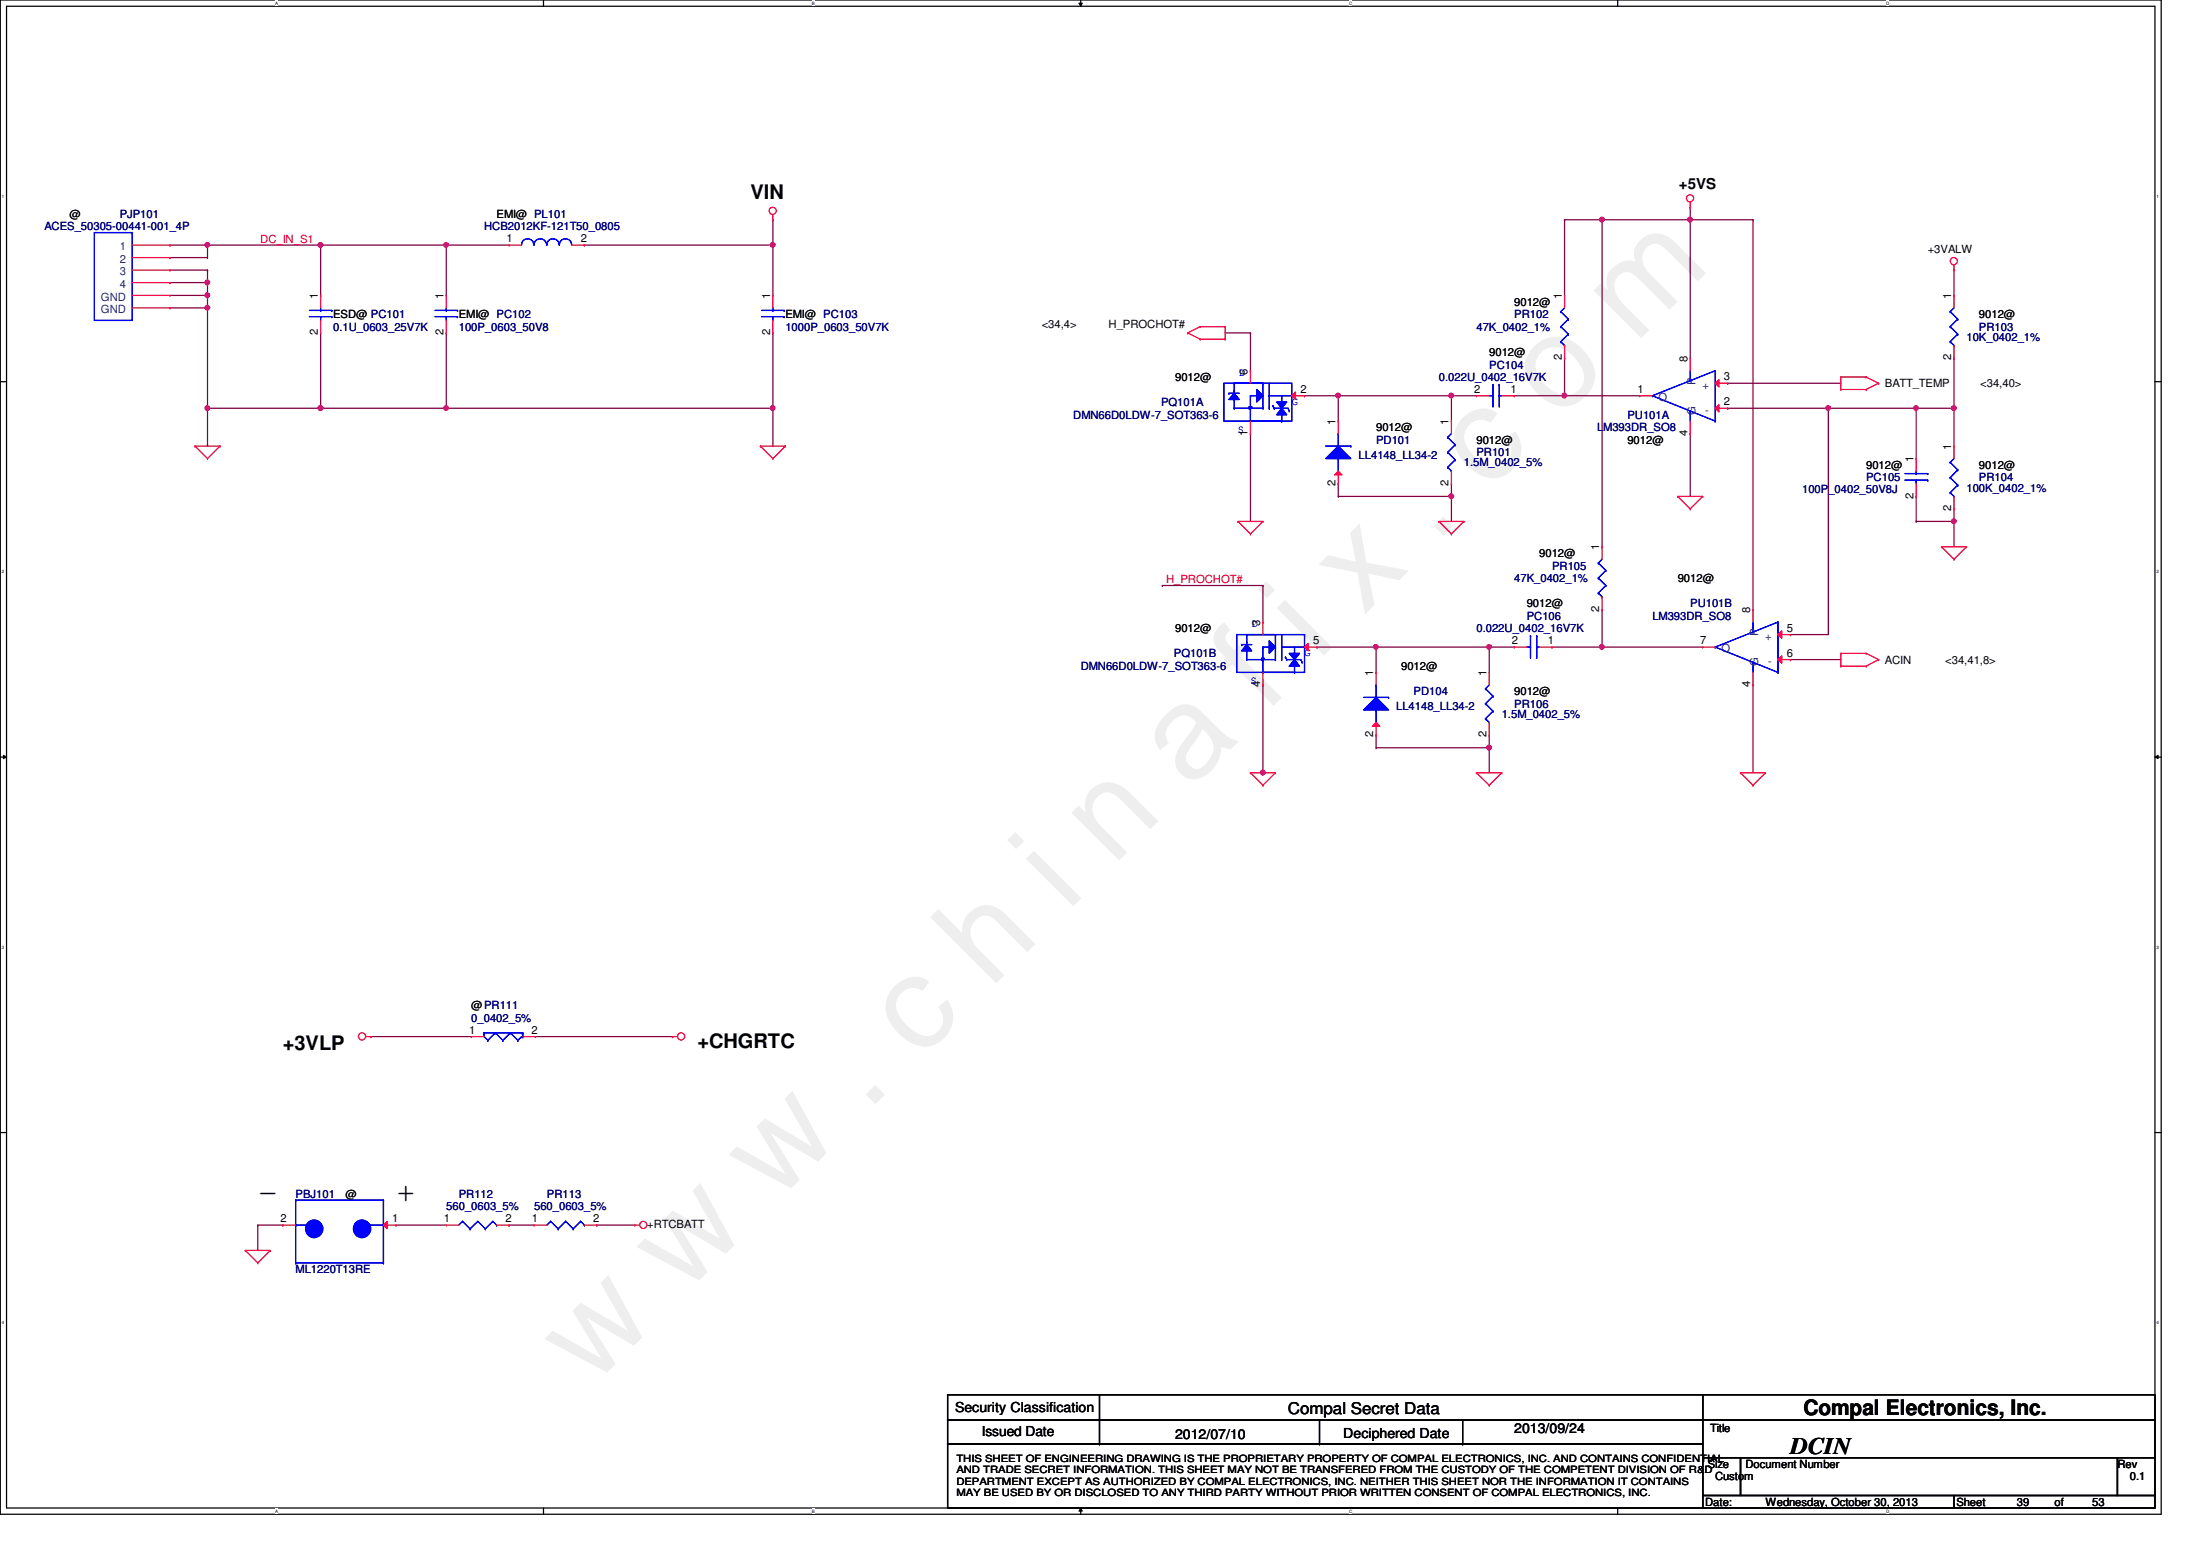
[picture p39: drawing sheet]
<svg xmlns="http://www.w3.org/2000/svg" width="297mm" height="210mm" viewBox="0 0 297 210" stroke-linecap="round" stroke-linejoin="round" font-family="sans-serif">
<defs><g id="words">
<text font-size="17.6" fill="#f0f" x="80.1" y="188" transform="rotate(-45 80.1 188)">w w w . c h i n a f i x . c o m</text>
<g font-size="4.6">
<text x="34.9" y="162.8">-</text>
<text x="53.6" y="162.8">+</text>
</g>
<text font-size="3.2" x="242.5" y="196.9">DCIN</text>
<text font-size="2.9" x="244.3" y="191.6">Compal Electronics, Inc.</text>
<g font-size="2.7">
<text x="101.6" y="26.9">VIN</text>
<text x="38.3" y="142.2">+3VLP</text>
<text x="94.5" y="141.9">+CHGRTC</text>
</g>
<text font-size="2.2" x="174.5" y="191.4">Compal Secret Data</text>
<text font-size="2" x="227.4" y="25.6">+5VS</text>
<g font-size="1.9">
<text x="129.4" y="191.3">Security Classification</text>
<text x="133" y="194.5">Issued Date</text>
<text x="159.2" y="194.9">2012/07/10</text>
<text x="181.9" y="194.7">Deciphered Date</text>
<text x="205.1" y="194">2013/09/24</text>
</g>
<g font-size="1.5">
<text x="9.4" y="29.5">@</text>
<text x="67.3" y="29.5">EMI@ PL101</text>
<text x="68.6" y="32.8">1</text>
<text x="78.7" y="32.8">2</text>
<text x="261.1" y="34.2">+3VALW</text>
<text x="43" y="40.5" transform="rotate(-90 43 40.5)">1</text>
<text x="60.1" y="40.5" transform="rotate(-90 60.1 40.5)">1</text>
<text x="104.3" y="40.5" transform="rotate(-90 104.3 40.5)">1</text>
<text x="205.1" y="41.4">9012@</text>
<text x="211.5" y="40.5" transform="rotate(-90 211.5 40.5)">1</text>
<text x="264.3" y="40.5" transform="rotate(-90 264.3 40.5)">1</text>
<text x="43" y="45.4" transform="rotate(-90 43 45.4)">2</text>
<text x="45.1" y="43.1">ESD@ PC101</text>
<text x="60.1" y="45.4" transform="rotate(-90 60.1 45.4)">2</text>
<text x="62.1" y="43.1">EMI@ PC102</text>
<text x="104.3" y="45.4" transform="rotate(-90 104.3 45.4)">2</text>
<text x="106.4" y="43.1">EMI@ PC103</text>
<text x="141.1" y="44.4">&lt;34,4&gt;</text>
<text x="150.2" y="44.4">H_PROCHOT#</text>
<text x="268.1" y="43.1">9012@</text>
<text x="159.2" y="51.6">9012@</text>
<text x="169" y="50.7" transform="rotate(-90 169 50.7)">6</text>
<text x="176.1" y="53.2">2</text>
<text x="199.7" y="53.2">2</text>
<text x="201.7" y="48.2">9012@</text>
<text x="204.6" y="53.2">1</text>
<text x="211.5" y="48.8" transform="rotate(-90 211.5 48.8)">2</text>
<text x="221.8" y="53.2">1</text>
<text x="228.6" y="49" transform="rotate(-90 228.6 49)">8</text>
<text x="233.5" y="51.5">3</text>
<text x="255.3" y="52.5">BATT_TEMP</text>
<text x="264.3" y="48.8" transform="rotate(-90 264.3 48.8)">2</text>
<text x="268.2" y="52.5">&lt;34,40&gt;</text>
<text x="169" y="59.1" transform="rotate(-90 169 59.1)">1</text>
<text x="180.9" y="57.5" transform="rotate(-90 180.9 57.5)">1</text>
<text x="186.4" y="58.4">9012@</text>
<text x="196.2" y="57.5" transform="rotate(-90 196.2 57.5)">1</text>
<text x="228.6" y="59.1" transform="rotate(-90 228.6 59.1)">4</text>
<text x="233.5" y="54.9">2</text>
<text x="180.9" y="65.8" transform="rotate(-90 180.9 65.8)">2</text>
<text x="196.2" y="65.8" transform="rotate(-90 196.2 65.8)">2</text>
<text x="200" y="60.1">9012@</text>
<text x="220.4" y="60.1">9012@</text>
<text x="252.8" y="63.5">9012@</text>
<text x="259.2" y="62.6" transform="rotate(-90 259.2 62.6)">1</text>
<text x="264.3" y="60.9" transform="rotate(-90 264.3 60.9)">1</text>
<text x="268.1" y="63.5">9012@</text>
<text x="259.2" y="67.6" transform="rotate(-90 259.2 67.6)">2</text>
<text x="264.3" y="69.3" transform="rotate(-90 264.3 69.3)">2</text>
<text x="208.5" y="75.4">9012@</text>
<text x="216.6" y="74.5" transform="rotate(-90 216.6 74.5)">1</text>
<text x="206.8" y="82.2">9012@</text>
<text x="216.6" y="82.8" transform="rotate(-90 216.6 82.8)">2</text>
<text x="227.2" y="78.8">9012@</text>
<text x="237.1" y="83.1" transform="rotate(-90 237.1 83.1)">8</text>
<text x="159.2" y="85.6">9012@</text>
<text x="170.7" y="84.8" transform="rotate(-90 170.7 84.8)">3</text>
<text x="177.9" y="87.2">5</text>
<text x="204.8" y="87.2">2</text>
<text x="209.7" y="87.2">1</text>
<text x="230.3" y="87.2">7</text>
<text x="242" y="85.6">5</text>
<text x="242" y="88.9">6</text>
<text x="255.3" y="89.9">ACIN</text>
<text x="263.5" y="89.9">&lt;34,41,8&gt;</text>
<text x="170.7" y="93.1" transform="rotate(-90 170.7 93.1)">4</text>
<text x="186" y="91.6" transform="rotate(-90 186 91.6)">1</text>
<text x="189.8" y="90.7">9012@</text>
<text x="201.3" y="91.6" transform="rotate(-90 201.3 91.6)">1</text>
<text x="205.1" y="94.1">9012@</text>
<text x="237.1" y="93.1" transform="rotate(-90 237.1 93.1)">4</text>
<text x="186" y="99.9" transform="rotate(-90 186 99.9)">2</text>
<text x="201.3" y="99.9" transform="rotate(-90 201.3 99.9)">2</text>
<text x="63.8" y="136.7">@PR111</text>
<text x="63.5" y="140">1</text>
<text x="72" y="140">2</text>
<text x="38" y="165.5">2</text>
<text x="46.8" y="162.2">@</text>
<text x="53.1" y="165.5">1</text>
<text x="60.1" y="165.5">1</text>
<text x="68.4" y="165.5">2</text>
<text x="72" y="165.5">1</text>
<text x="80.3" y="165.5">2</text>
<text x="87.7" y="166.3">+RTCBATT</text>
<text x="231.6" y="193.9">Title</text>
<text x="231" y="203.9">Date:</text>
<text x="231.3" y="198.8">Size</text>
<text x="232.3" y="200.5">Custom</text>
<text x="236.4" y="198.8">Document Number</text>
<text x="239.1" y="203.9">Wednesday, October 30, 2013</text>
<text x="265" y="203.9">Sheet</text>
<text x="273.2" y="203.9">39</text>
<text x="278.3" y="203.9">of</text>
<text x="283.4" y="203.9">53</text>
<text x="286.8" y="198.8">Rev</text>
<text x="288.5" y="200.5">0.1</text>
</g>
<g font-size="1.5" fill="#000080">
<text x="16.2" y="29.5">PJP101</text>
<text x="6" y="31.2">ACES_50305-00441-001_4P</text>
<text x="65.6" y="31.2">HCB2012KF-121T50_0805</text>
<text x="45.1" y="44.8">0.1U_0603_25V7K</text>
<text x="62.1" y="44.8">100P_0603_50V8</text>
<text x="106.4" y="44.8">1000P_0603_50V7K</text>
<text x="200" y="44.8">47K_0402_1%</text>
<text x="205.1" y="43.1">PR102</text>
<text x="266.4" y="46.1">10K_0402_1%</text>
<text x="268.1" y="44.8">PR103</text>
<text x="194.9" y="51.6">0.022U_0402_16V7K</text>
<text x="201.7" y="49.9">PC104</text>
<text x="145.4" y="56.7">DMN66D0LDW-7_SOT363-6</text>
<text x="157.3" y="55">PQ101A</text>
<text x="216.3" y="58.4">LM393DR_SO8</text>
<text x="220.4" y="56.7">PU101A</text>
<text x="184" y="62.1">LL4148_LL34-2</text>
<text x="186.4" y="60.1">PD101</text>
<text x="198.3" y="63.2">1.5M_0402_5%</text>
<text x="200" y="61.8">PR101</text>
<text x="252.8" y="65.2">PC105</text>
<text x="268.1" y="65.2">PR104</text>
<text x="244.1" y="66.8">100P_0402_50V8J</text>
<text x="266.4" y="66.6">100K_0402_1%</text>
<text x="210.2" y="77.1">PR105</text>
<text x="205.1" y="78.8">47K_0402_1%</text>
<text x="206.8" y="83.9">PC106</text>
<text x="223.8" y="83.9">LM393DR_SO8</text>
<text x="228.9" y="82.2">PU101B</text>
<text x="159" y="89">PQ101B</text>
<text x="200" y="85.6">0.022U_0402_16V7K</text>
<text x="146.4" y="90.7">DMN66D0LDW-7_SOT363-6</text>
<text x="191.5" y="94.1">PD104</text>
<text x="205.1" y="95.8">PR106</text>
<text x="189.1" y="96.2">LL4148_LL34-2</text>
<text x="203.4" y="97.2">1.5M_0402_5%</text>
<text x="63.8" y="138.4">0_0402_5%</text>
<text x="40" y="162.2">PBJ101</text>
<text x="60.4" y="163.9">560_0603_5%</text>
<text x="62.1" y="162.2">PR112</text>
<text x="72.3" y="163.9">560_0603_5%</text>
<text x="74.1" y="162.2">PR113</text>
<text x="40" y="172.4">ML1220T13RE</text>
</g>
<g font-size="1.5" fill="#004080">
<text x="16.2" y="33.9">1</text>
<text x="16.2" y="35.6">2</text>
<text x="13.7" y="40.7">GND</text>
<text x="16.2" y="37.3">3</text>
<text x="16.2" y="39">4</text>
<text x="13.7" y="42.4">GND</text>
<text x="229.7" y="52.1" transform="rotate(-90 229.7 52.1)">P</text>
<text x="230.6" y="52.6">+</text>
<text x="224.7" y="54.3">O</text>
<text x="229.7" y="56.2" transform="rotate(-90 229.7 56.2)">G</text>
<text x="231" y="56">-</text>
<text x="233.2" y="88.3">O</text>
<text x="238.2" y="86.1" transform="rotate(-90 238.2 86.1)">P</text>
<text x="239.1" y="86.7">+</text>
<text x="238.2" y="90.2" transform="rotate(-90 238.2 90.2)">G</text>
<text x="239.5" y="90">-</text>
</g>
<g font-size="1.5" fill="#f00">
<text x="35.3" y="32.9">DC_IN_S1</text>
<text x="157.9" y="79">H_PROCHOT#</text>
</g>
<g font-size="1.5" fill="#00f">
<text x="167.8" y="50.9">D</text>
<text x="167.7" y="58.6">S</text>
<text x="175" y="54.8">G</text>
<text x="169.5" y="85">D</text>
<text x="176.7" y="88.9">G</text>
<text x="169.4" y="92.6">S</text>
</g>
<g font-size="1.4">
<text x="129.5" y="198">THIS SHEET OF ENGINEERING DRAWING IS THE PROPRIETARY PROPERTY OF COMPAL ELECTRONICS, INC. AND CONTAINS CONFIDENTIAL</text>
<text x="129.5" y="199.5">AND TRADE SECRET INFORMATION. THIS SHEET MAY NOT BE TRANSFERED FROM THE CUSTODY OF THE COMPETENT DIVISION OF R&amp;D</text>
<text x="129.5" y="201.1">DEPARTMENT EXCEPT AS AUTHORIZED BY COMPAL ELECTRONICS, INC. NEITHER THIS SHEET NOR THE INFORMATION IT CONTAINS</text>
<text x="129.5" y="202.6">MAY BE USED BY OR DISCLOSED TO ANY THIRD PARTY WITHOUT PRIOR WRITTEN CONSENT OF COMPAL ELECTRONICS, INC.</text>
</g>
<g font-size=".6">
<text x="37.2" y=".6">A</text>
<text x="110" y=".6">B</text>
<text x="182.7" y=".6">C</text>
<text x="255.5" y=".6">D</text>
<text x=".3" y="26.8">1</text>
<text x="292.1" y="26.8">1</text>
<text x=".3" y="77.6">2</text>
<text x="292.1" y="77.6">2</text>
<text x=".3" y="128.5">3</text>
<text x="292.1" y="128.5">3</text>
<text x=".3" y="179.3">4</text>
<text x="292.1" y="179.3">4</text>
<text x="37.2" y="204.9">A</text>
<text x="110" y="204.9">B</text>
<text x="182.7" y="204.9">C</text>
<text x="255.5" y="204.9">D</text>
</g>
</g></defs>
<path d="M0 0h292.7v205.1h-292.7zM.9 .8h291v203.4h-291z" fill="none" stroke="#000" stroke-width=".17"/>
<g fill="#fff">
<path d="M37.2 .1h.4v.7h-.4z"/>
<path d="M37.2 204.3h.4v.7h-.4z"/>
</g>
<path d="M73.6 0v.8M73.6 204.2v.9" fill="none" stroke="#000" stroke-width=".17"/>
<g fill="#fff">
<path d="M110 .1h.4v.7h-.4z"/>
<path d="M110 204.3h.4v.7h-.4z"/>
</g>
<path d="M146.4 0v.8M146.4 204.2v.9" fill="none" stroke="#000" stroke-width=".17"/>
<path d="M146.1 .4h.5l-.2 .4zM146.4 204.2l.2 .4h-.5z" fill="#000"/>
<path d="M146.1 .4h.5l-.2 .4zM146.4 204.2l.2 .4h-.5z" fill="none" stroke="#000" stroke-width=".14"/>
<g fill="#fff">
<path d="M182.7 .1h.4v.7h-.4z"/>
<path d="M182.7 204.3h.4v.7h-.4z"/>
</g>
<path d="M219.1 0v.8M219.1 204.2v.9" fill="none" stroke="#000" stroke-width=".17"/>
<g fill="#fff">
<path d="M255.5 .1h.4v.7h-.4z"/>
<path d="M255.5 204.3h.4v.7h-.4z"/>
<path d="M.3 26.2h.2v.7h-.2z"/>
<path d="M292.1 26.2h.3v.7h-.3z"/>
<path d="M.3 77.1h.2v.7h-.2z"/>
<path d="M292.1 77.1h.3v.7h-.3z"/>
</g>
<path d="M0 51.7h.9M291.9 51.7h.8" fill="none" stroke="#000" stroke-width=".17"/>
<g fill="#fff">
<path d="M.3 127.9h.2v.7h-.2z"/>
<path d="M292.1 127.9h.3v.7h-.3z"/>
</g>
<path d="M0 102.5h.9M291.9 102.5h.8" fill="none" stroke="#000" stroke-width=".17"/>
<path d="M.5 102.3l.4 .2-.4 .2zM291.9 102.5l.4-.2v.4z" fill="#000"/>
<path d="M.5 102.3l.4 .2-.4 .2zM291.9 102.5l.4-.2v.4z" fill="none" stroke="#000" stroke-width=".14"/>
<g fill="#fff">
<path d="M.3 178.8h.2v.7h-.2z"/>
<path d="M292.1 178.8h.3v.7h-.3z"/>
</g>
<path d="M0 153.4h.9M291.9 153.4h.8" fill="none" stroke="#000" stroke-width=".17"/>
<path d="M23 34.9h.1M23 33.2h.1M23 33.2h5.1v1.7M23 34.9h5.1M28.1 34.9h.1M28.1 36.6h.1M28.1 36.6v1.7M43.4 33.2h.1M43.4 33.2h17M60.4 55.3h.1M60.4 55.3h44.3" fill="none" stroke="#800040" stroke-width=".17"/>
<circle cx="43.4" cy="33.2" r=".32" fill="#f0f"/>
<circle cx="43.4" cy="33.2" r=".32" fill="none" stroke="#f0f" stroke-width=".17"/>
<path d="M28.1 38.3h.1M28.1 38.3v1.7" fill="none" stroke="#800040" stroke-width=".17"/>
<circle cx="28.1" cy="38.2" r=".32" fill="#f0f"/>
<circle cx="28.1" cy="38.2" r=".32" fill="none" stroke="#f0f" stroke-width=".17"/>
<path d="M43.4 55.3h.1M43.4 55.3h17" fill="none" stroke="#800040" stroke-width=".17"/>
<circle cx="60.4" cy="55.3" r=".32" fill="#f0f"/>
<circle cx="60.4" cy="55.3" r=".32" fill="none" stroke="#f0f" stroke-width=".17"/>
<circle cx="43.4" cy="55.3" r=".32" fill="#f0f"/>
<circle cx="43.4" cy="55.3" r=".32" fill="none" stroke="#f0f" stroke-width=".17"/>
<path d="M60.4 33.2h.1M60.4 33.2v6.8M60.4 33.2h8.6M28.1 55.3h.1M28.1 55.3v5.1" fill="none" stroke="#800040" stroke-width=".17"/>
<circle cx="60.4" cy="33.2" r=".32" fill="#f0f"/>
<circle cx="60.4" cy="33.2" r=".32" fill="none" stroke="#f0f" stroke-width=".17"/>
<path d="M23 38.3h.1M23 38.3h5.1M23 36.6h5.1M28.1 36.6h.1M23 40h5.1M23 41.7h5.1M28.1 40h.1M28.1 41.7h.1M28.1 41.7v13.6M60.4 45.1h.1M60.4 45.1v10.2" fill="none" stroke="#800040" stroke-width=".17"/>
<circle cx="28.1" cy="41.7" r=".32" fill="#f0f"/>
<circle cx="28.1" cy="41.7" r=".32" fill="none" stroke="#f0f" stroke-width=".17"/>
<path d="M28.1 40h.1M28.1 40v1.7" fill="none" stroke="#800040" stroke-width=".17"/>
<circle cx="28.1" cy="40" r=".32" fill="#f0f"/>
<circle cx="28.1" cy="40" r=".32" fill="none" stroke="#f0f" stroke-width=".17"/>
<path d="M264.7 70.6h.1M264.7 70.6v3.4" fill="none" stroke="#800040" stroke-width=".17"/>
<circle cx="264.6" cy="70.6" r=".32" fill="#f0f"/>
<circle cx="264.6" cy="70.6" r=".32" fill="none" stroke="#f0f" stroke-width=".17"/>
<path d="M264.7 36.6h.1M264.7 36.6v3.4M247.6 55.3h.1M247.6 55.3h11.9M264.7 48.5h.1M264.7 48.5v6.8M259.5 67.2h.1M259.5 70.6h.1M259.5 67.2v3.4M259.5 70.6h5.2" fill="none" stroke="#800040" stroke-width=".17"/>
<circle cx="247.6" cy="55.3" r=".32" fill="#f0f"/>
<circle cx="247.6" cy="55.3" r=".32" fill="none" stroke="#f0f" stroke-width=".17"/>
<path d="M259.5 55.3h.1M259.5 55.3v6.8M259.5 55.3h5.2" fill="none" stroke="#800040" stroke-width=".17"/>
<circle cx="264.6" cy="55.3" r=".32" fill="#f0f"/>
<circle cx="264.6" cy="55.3" r=".32" fill="none" stroke="#f0f" stroke-width=".17"/>
<circle cx="259.5" cy="55.3" r=".32" fill="#f0f"/>
<circle cx="259.5" cy="55.3" r=".32" fill="none" stroke="#f0f" stroke-width=".17"/>
<g fill="none" stroke="#800040" stroke-width=".17">
<path d="M43.4 33.2h.1M43.4 33.2v6.8M217 29.8v44.2M228.9 29.8h8.5M237.4 29.8h.1M237.4 29.8v52.7M43.4 55.3h.1M43.4 45.1v10.2M234 51.9h15.3M234 55.3h13.6M247.6 55.3h.1M247.6 55.3v30.6h-5.1"/>
<path d="M264.7 55.3h.1M264.7 55.3v5.1M264.7 68.9h.1M264.7 68.9v1.7M237.4 92.8h.1M237.4 92.8v11.8M242.5 89.3h.1M242.5 85.9h.1M242.5 89.3h6.8M50.2 140.4h.1M50.2 140.4h13.6M34.9 165.9h.1"/>
<path d="M34.9 165.9h3.4M34.9 165.9v3.4M38.3 165.9h.1M53.6 165.9h.1M53.6 165.9h6.8"/>
</g>
<circle cx="43.4" cy="55.3" r=".32" fill="#f0f"/>
<circle cx="43.4" cy="55.3" r=".32" fill="none" stroke="#f0f" stroke-width=".17"/>
<path d="M28.1 33.2h.1M28.1 33.2h15.3" fill="none" stroke="#800040" stroke-width=".17"/>
<circle cx="28.1" cy="33.2" r=".32" fill="#f0f"/>
<circle cx="28.1" cy="33.2" r=".32" fill="none" stroke="#f0f" stroke-width=".17"/>
<path d="M28.1 55.3h.1M28.1 55.3h15.3" fill="none" stroke="#800040" stroke-width=".17"/>
<circle cx="28.1" cy="55.3" r=".32" fill="#f0f"/>
<circle cx="28.1" cy="55.3" r=".32" fill="none" stroke="#f0f" stroke-width=".17"/>
<g fill="none" stroke="#f00" stroke-width=".17">
<path d="M264.7 36.6h.1M264.7 35.9v.7M60.4 40h.1M60.4 45.1h.1M60.4 40v1.7M60.4 43.4v1.7M249.3 51.1h.1M249.3 52.7h.1M249.3 51.1h3.5M249.3 51.1v1.6M249.3 52.7h3.5M252.8 51.1h.1"/>
<path d="M252.8 52.7h.1M252.8 51.1l1.7 .8M254.5 51.9h.1M254.5 51.9l-1.7 .8M26.4 60.4h.1M26.4 60.4h3.4M26.4 60.4l1.7 1.7M28.1 62.1h.1M29.8 60.4h.1M29.8 60.4l-1.7 1.7M263 74h.1M263 74h3.4"/>
<path d="M263 74l1.7 1.7M264.7 75.7h.1M264.7 60.4h.1M264.7 68.9h.1M264.7 60.4v1.7M264.7 67.2v1.7M266.4 74h.1M266.4 74l-1.7 1.7M249.3 88.5h.1M249.3 90.2h.1M249.3 88.5v1.7M249.3 88.5h3.5"/>
<path d="M249.3 90.2h3.5M252.8 88.5h.1M252.8 90.2h.1M252.8 88.5l1.7 .8M254.5 89.3h.1M254.5 89.3l-1.7 .9M237.4 106.3h.1M239.1 104.6h.1M239.1 104.6h-3.3l1.6 1.7M239.1 104.6l-1.7 1.7M49.6 140.4h.6M50.2 140.4h.1"/>
<path d="M33.2 169.3h.1M33.2 169.3h3.4M33.2 169.3l1.7 1.7M34.9 171h.1M36.6 169.3h.1M36.6 169.3l-1.7 1.7"/>
<circle cx="264.6" cy="35.4" r=".49"/>
<circle cx="49" cy="140.4" r=".49"/>
</g>
<g fill="none" stroke="#000" stroke-width=".17">
<path d="M128.4 188.9h102.2v3.4h-102.2zM128.4 192.3h102.2v3.2h-102.2zM128.4 195.5h102.2v8.7h-102.2zM148.9 195.5h.1M148.9 192.3v3.2M178.7 195.5h.1M178.7 192.3v3.2M198.1 195.5h.1M198.1 192.3v3.2M230.6 188.9h61.3v3.4h-61.3zM230.6 192.3h61.3v5.1h-61.3zM230.6 197.4h5.2v5.1h-5.2z"/>
<path d="M235.8 197.4h51v5.1h-51zM286.8 197.4h5.1v5.1h-5.1zM230.6 202.5h34.1v1.7h-34.1zM264.7 202.5h27.2v1.7h-27.2z"/>
</g>
<g fill="none" stroke="#00f" stroke-width=".17">
<path d="M58.9 42.9h3.1M58.9 42h3.1M60.4 42h.1M60.4 42.9h.1M60.4 41.7v.3M60.4 42.9v.5M62 42.9h.1M62 42h.1M264.2 62.6h.1M264.2 64.7h.1M264.2 66.7h.1M264.2 62.6l1 1"/>
<path d="M264.2 64.7l1 1M264.2 66.7l.5 .5M264.7 67.2h.1M264.7 62.1l-.5 .5M265.2 63.6h.1M265.2 65.7h.1M265.2 63.6l-1 1.1M265.2 65.7l-1 1M237.4 85.6h.1M237.4 89.7h.1M237.4 84.2v1.4M237.4 89.7v1.4"/>
<path d="M240.8 91.1h.1M240.8 84.2h.1M240.8 84.2l-8.5 3.4 8.5 3.5M240.8 84.2v6.9"/>
</g>
<path d="M240.8 85.9l.5-.5v1z" fill="#f00"/>
<path d="M240.8 85.9l.5-.5v1zM240.8 85.9h1.7M242.5 85.9h.1" fill="none" stroke="#f00" stroke-width=".17"/>
<path d="M240.8 89.3l.5-.5v1z" fill="#f00"/>
<g fill="none" stroke="#f00" stroke-width=".17">
<path d="M17.9 33.2h5.1M17.9 36.6h5.1M17.9 38.3h5.1M17.9 34.9h5.1M23 33.2h.1M23 36.6h.1M23 38.3h.1M23 34.9h.1M17.9 40h5.1M17.9 41.7h5.1M23 40h.1M23 41.7h.1"/>
<path d="M43.4 40h.1M43.4 45.1h.1M43.4 40v1.7M43.4 43.4v1.7M264.7 40h.1M264.7 48.5h.1M264.7 40v1.7M264.7 46.8v1.7M259.5 62.1h.1M259.5 67.2h.1M259.5 62.1v1.7M259.5 65.5v1.7"/>
<path d="M237.4 82.5h.1M237.4 92.8h.1M237.4 82.5v1.7M237.4 91.1v1.7M240.8 89.3l.5-.5v1zM240.8 89.3h1.7M242.5 89.3h.1M63.8 140.4h.1M63.8 140.4h1.8M60.4 165.9h.1M60.4 165.9h1.7M67.3 165.9h1.7"/>
</g>
<g fill="none" stroke="#00f" stroke-width=".17">
<path d="M12.8 31.5h5.1v11.9h-5.1zM41.9 42.9h3.1M41.9 42h3.1M43.4 42h.1M43.4 42.9h.1M43.4 41.7v.3M43.4 42.9v.5M45 42.9h.1M45 42h.1M264.2 42.2h.1M264.2 44.2h.1M264.2 46.3h.1"/>
<path d="M264.2 42.2l1 1M264.2 44.2l1 1.1M264.2 46.3l.5 .5M264.7 46.8h.1M264.7 41.7l-.5 .5M265.2 43.2h.1M265.2 45.3h.1M265.2 43.2l-1 1M265.2 45.3l-1 1M258 65h3.1M258 64.1h3.1M259.5 64.1h.1"/>
<path d="M259.5 65h.1M259.5 63.8v.3M259.5 65v.5M261.1 65h.1M261.1 64.1h.1M65.6 139.9h.1M65.6 139.9v.5l.5 .5M65.6 139.9h5.1M67.1 139.9h.1M67.1 139.9l-1 1M67.1 139.9l1 1M66.1 140.9h.1"/>
<path d="M62.6 165.4h.1M62.6 165.4l-.5 .5M62.6 165.4l1.1 1M63.7 166.4h.1M64.7 165.4h.1M64.7 165.4l-1 1M64.7 165.4l1 1M65.7 166.4h.1M66.8 165.4h.1M66.8 165.4l-1.1 1M66.8 165.4l.5 .5M67.3 165.9h.1"/>
</g>
<circle cx="42.5" cy="166.4" r="1.18" fill="#00f"/>
<circle cx="42.5" cy="166.4" r="1.18" fill="none" stroke="#00f" stroke-width=".17"/>
<circle cx="49" cy="166.4" r="1.18" fill="#00f"/>
<g fill="none" stroke="#00f" stroke-width=".17">
<path d="M40 171h.1M40 162.5h.1M40 165.9h.1M40 162.5v8.5M40 171h11.9M40 162.5h11.9M40 165.9h1.6M50.1 165.9h1.8M51.9 171h.1M51.9 162.5h.1M51.9 165.9h.1M51.9 162.5v8.5"/>
<circle cx="49" cy="166.4" r="1.18"/>
</g>
<circle cx="42.5" cy="166.4" r="1.18" fill="#00f"/>
<circle cx="42.5" cy="166.4" r="1.18" fill="none" stroke="#00f" stroke-width=".17"/>
<circle cx="49" cy="166.4" r="1.18" fill="#00f"/>
<g fill="none" stroke="#00f" stroke-width=".17">
<path d="M40 171h.1M40 162.5h.1M40 165.9h.1M40 162.5v8.5M40 171h11.9M40 162.5h11.9M40 165.9h1.6M50.1 165.9h1.8M51.9 171h.1M51.9 162.5h.1M51.9 165.9h.1M51.9 162.5v8.5"/>
<circle cx="49" cy="166.4" r="1.18"/>
</g>
<path d="M51.9 165.9l.5-.5v1z" fill="#f00"/>
<path d="M38.3 165.9h.1M38.3 165.9h1.7M51.9 165.9l.5-.5v1zM51.9 165.9h1.7M53.6 165.9h.1" fill="none" stroke="#f00" stroke-width=".17"/>
<circle cx="43.4" cy="33.2" r=".32" fill="#f0f"/>
<circle cx="43.4" cy="33.2" r=".32" fill="none" stroke="#f0f" stroke-width=".17"/>
<circle cx="28.1" cy="38.2" r=".32" fill="#f0f"/>
<circle cx="28.1" cy="38.2" r=".32" fill="none" stroke="#f0f" stroke-width=".17"/>
<circle cx="60.4" cy="55.3" r=".32" fill="#f0f"/>
<circle cx="60.4" cy="55.3" r=".32" fill="none" stroke="#f0f" stroke-width=".17"/>
<circle cx="43.4" cy="55.3" r=".32" fill="#f0f"/>
<circle cx="43.4" cy="55.3" r=".32" fill="none" stroke="#f0f" stroke-width=".17"/>
<circle cx="60.4" cy="33.2" r=".32" fill="#f0f"/>
<circle cx="60.4" cy="33.2" r=".32" fill="none" stroke="#f0f" stroke-width=".17"/>
<circle cx="28.1" cy="41.7" r=".32" fill="#f0f"/>
<circle cx="28.1" cy="41.7" r=".32" fill="none" stroke="#f0f" stroke-width=".17"/>
<circle cx="28.1" cy="40" r=".32" fill="#f0f"/>
<circle cx="28.1" cy="40" r=".32" fill="none" stroke="#f0f" stroke-width=".17"/>
<circle cx="264.6" cy="70.6" r=".32" fill="#f0f"/>
<circle cx="264.6" cy="70.6" r=".32" fill="none" stroke="#f0f" stroke-width=".17"/>
<circle cx="247.6" cy="55.3" r=".32" fill="#f0f"/>
<circle cx="247.6" cy="55.3" r=".32" fill="none" stroke="#f0f" stroke-width=".17"/>
<circle cx="264.6" cy="55.3" r=".32" fill="#f0f"/>
<circle cx="264.6" cy="55.3" r=".32" fill="none" stroke="#f0f" stroke-width=".17"/>
<circle cx="259.5" cy="55.3" r=".32" fill="#f0f"/>
<circle cx="259.5" cy="55.3" r=".32" fill="none" stroke="#f0f" stroke-width=".17"/>
<circle cx="43.4" cy="55.3" r=".32" fill="#f0f"/>
<circle cx="43.4" cy="55.3" r=".32" fill="none" stroke="#f0f" stroke-width=".17"/>
<circle cx="28.1" cy="33.2" r=".32" fill="#f0f"/>
<circle cx="28.1" cy="33.2" r=".32" fill="none" stroke="#f0f" stroke-width=".17"/>
<circle cx="28.1" cy="55.3" r=".32" fill="#f0f"/>
<circle cx="28.1" cy="55.3" r=".32" fill="none" stroke="#f0f" stroke-width=".17"/>
<use href="#words"/>
</svg>
